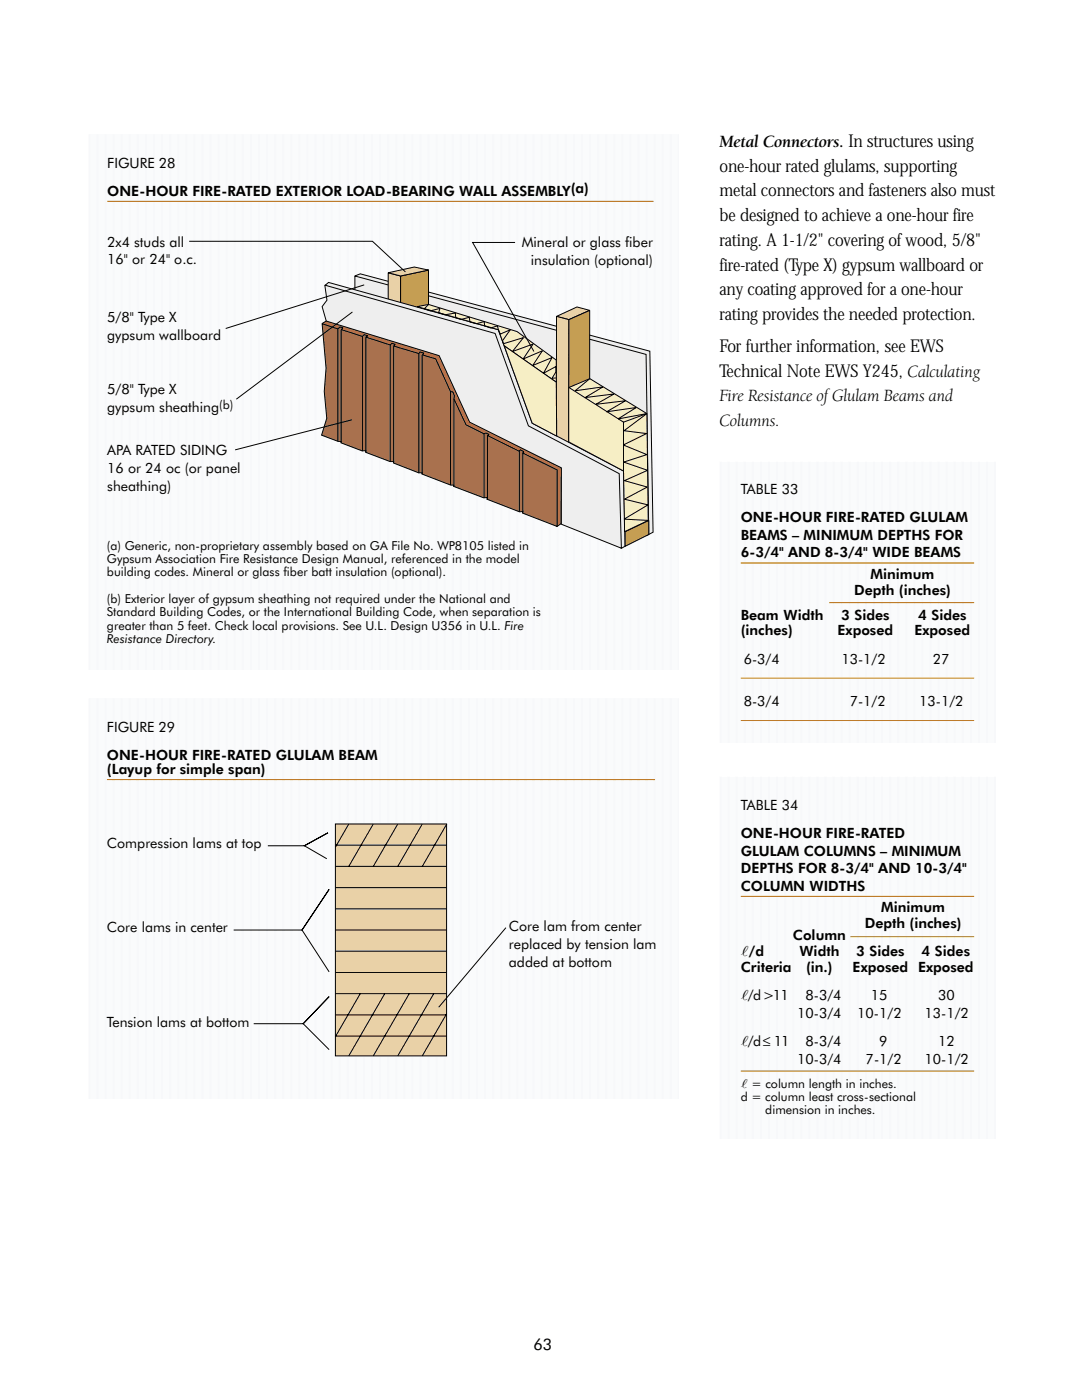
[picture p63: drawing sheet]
<svg xmlns="http://www.w3.org/2000/svg" width="216mm" height="279mm" viewBox="0 0 216 279" stroke-linecap="round" stroke-linejoin="round" font-family="sans-serif">
<defs><g id="words">
<g font-size="3.5">
<text x="143.6" y="29.3">Metal Connectors. In structures using</text>
<text x="143.6" y="34.2">one-hour rated glulams, supporting</text>
<text x="143.6" y="39.2">metal connectors and fasteners also must</text>
<text x="143.6" y="44.1">be designed to achieve a one-hour fire</text>
<text x="143.6" y="49.1">rating. A 1-1/2&quot; covering of wood, 5/8&quot;</text>
<text x="143.6" y="54">fire-rated (Type X) gypsum wallboard or</text>
<text x="143.6" y="58.9">any coating approved for a one-hour</text>
<text x="143.6" y="63.9">rating provides the needed protection.</text>
<text x="143.6" y="70.2">For further information, see EWS</text>
<text x="143.6" y="75.2">Technical Note EWS Y245, Calculating</text>
<text x="143.6" y="80.1">Fire Resistance of Glulam Beams and</text>
<text x="143.6" y="85">Columns.</text>
</g>
<text font-size="3.2" x="106.4" y="269.5">63</text>
<g font-size="3">
<text x="147.8" y="190.8">l</text>
<text x="147.8" y="199.6">l</text>
<text x="147.8" y="208.8">l</text>
</g>
<g font-size="2.8">
<text x="21.4" y="33.5">FIGURE 28</text>
<text x="21.4" y="39.1">ONE-HOUR FIRE-RATED EXTERIOR LOAD-BEARING WALL ASSEMBLY(a)</text>
<text x="21.4" y="49.2">2x4 studs all</text>
<text x="21.4" y="52.7">16&quot; or 24&quot; o.c.</text>
<text x="104.1" y="49.3">Mineral or glass fiber</text>
<text x="105.9" y="52.9">insulation (optional)</text>
<text x="21.4" y="64.3">5/8&quot; Type X</text>
<text x="21.4" y="67.8">gypsum wallboard</text>
<text x="21.4" y="78.7">5/8&quot; Type X</text>
<text x="21.4" y="82.3">gypsum sheathing</text>
<text x="21.4" y="90.8">APA RATED SIDING</text>
<text x="21.4" y="94.4">16 or 24 oc (or panel</text>
<text x="21.4" y="97.9">sheathing)</text>
<text x="147.8" y="98.6">TABLE 33</text>
<text x="147.8" y="104.2">ONE-HOUR FIRE-RATED GLULAM</text>
<text x="147.8" y="107.7">BEAMS – MINIMUM DEPTHS FOR</text>
<text x="147.8" y="111.3">6-3/4&quot; AND 8-3/4&quot; WIDE BEAMS</text>
<text x="170.4" y="118.7">Depth (inches)</text>
<text x="173.7" y="115.5">Minimum</text>
<text x="147.8" y="123.6">Beam Width</text>
<text x="167.8" y="123.6">3 Sides</text>
<text x="183.2" y="123.6">4 Sides</text>
<text x="147.8" y="126.8">(inches)</text>
<text x="167.1" y="126.8">Exposed</text>
<text x="182.5" y="126.8">Exposed</text>
<text x="148.4" y="132.5">6-3/4</text>
<text x="167.9" y="132.5">13-1/2</text>
<text x="186.1" y="132.5">27</text>
<text x="148.4" y="140.9">8-3/4</text>
<text x="169.6" y="140.9">7-1/2</text>
<text x="183.4" y="140.9">13-1/2</text>
<text x="21.3" y="146.1">FIGURE 29</text>
<text x="21.3" y="151.7">ONE-HOUR FIRE-RATED GLULAM BEAM</text>
<text x="21.3" y="154.5">(Layup for simple span)</text>
<text x="147.8" y="161.6">TABLE 34</text>
<text x="147.8" y="167.2">ONE-HOUR FIRE-RATED</text>
<text x="21.3" y="169.3">Compression lams at top</text>
<text x="147.8" y="170.7">GLULAM COLUMNS – MINIMUM</text>
<text x="147.8" y="174.3">DEPTHS FOR 8-3/4&quot; AND 10-3/4&quot;</text>
<text x="147.8" y="177.8">COLUMN WIDTHS</text>
<text x="21.3" y="186">Core lams in center</text>
<text x="101.5" y="185.8">Core lam from center</text>
<text x="172.5" y="185.2">Depth (inches)</text>
<text x="175.8" y="182">Minimum</text>
<text x="101.5" y="189.4">replaced by tension lam</text>
<text x="149.4" y="190.8">/d</text>
<text x="158.2" y="187.6">Column</text>
<text x="159.5" y="190.8">Width</text>
<text x="170.8" y="190.8">3 Sides</text>
<text x="183.9" y="190.8">4 Sides</text>
<text x="101.5" y="192.9">added at bottom</text>
<text x="147.8" y="194">Criteria</text>
<text x="160.9" y="194">(in.)</text>
<text x="170.1" y="194">Exposed Exposed</text>
<text x="149.3" y="199.6">/d&gt;11</text>
<text x="159.1" y="203.1">10-3/4</text>
<text x="160.7" y="199.6">8-3/4</text>
<text x="171.1" y="203.1">10-1/2</text>
<text x="173.8" y="199.6">15</text>
<text x="184.5" y="203.1">13-1/2</text>
<text x="187.2" y="199.6">30</text>
<text x="21.3" y="205">Tension lams at bottom</text>
<text x="149.3" y="208.8">/d</text>
<text x="152.2" y="208.8">≤</text>
<text x="154.4" y="208.8">11</text>
<text x="160.7" y="208.8">8-3/4</text>
<text x="175.4" y="208.8">9</text>
<text x="187.2" y="208.8">12</text>
<text x="159.1" y="212.3">10-3/4</text>
<text x="172.7" y="212.3">7-1/2</text>
<text x="184.5" y="212.3">10-1/2</text>
</g>
<text font-size="2.6" x="147.8" y="217.1">l</text>
<g font-size="2.5">
<text x="43.7" y="81.6">(b)</text>
<text x="21.3" y="109.8">(a) Generic, non-proprietary assembly based on GA File No. WP8105 listed in</text>
<text x="21.3" y="112.4">Gypsum Association Fire Resistance Design Manual, referenced in the model</text>
<text x="21.3" y="115">building codes. Mineral or glass fiber batt insulation (optional).</text>
<text x="21.3" y="120.3">(b) Exterior layer of gypsum sheathing not required under the National and</text>
<text x="21.3" y="123">Standard Building Codes, or the International Building Code, when separation is</text>
<text x="21.3" y="125.6">greater than 5 feet. Check local provisions. See U.L. Design U356 in U.L.</text>
<text x="100.7" y="125.6">Fire</text>
<text x="21.3" y="128.3">Resistance Directory.</text>
<text x="147.8" y="219.7">d = column least cross-sectional</text>
<text x="149.9" y="217.1">= column length in inches.</text>
<text x="152.7" y="222.4">dimension in inches.</text>
</g>
</g></defs>
<path d="M143.8 155h54.9v72.3h-54.9z" fill="#fafbfc"/>
<g fill="none" stroke="#f7f8fa" stroke-width=".35">
<path d="M143.8 155v72.3M145.4 155v72.3M147 155v72.3M148.6 155v72.3M150.2 155v72.3M151.8 155v72.3M153.4 155v72.3M155.1 155v72.3M156.7 155v72.3M158.3 155v72.3M159.9 155v72.3M161.5 155v72.3"/>
<path d="M163.1 155v72.3M164.7 155v72.3M166.3 155v72.3M168 155v72.3M169.6 155v72.3M171.2 155v72.3M172.8 155v72.3M174.4 155v72.3M176 155v72.3M177.6 155v72.3M179.2 155v72.3M180.8 155v72.3"/>
<path d="M182.5 155v72.3M184.1 155v72.3M185.7 155v72.3M187.3 155v72.3M188.9 155v72.3M190.5 155v72.3M192.1 155v72.3M193.7 155v72.3M195.3 155v72.3M197 155v72.3M198.6 155v72.3"/>
</g>
<path d="M143.8 92.2h54.9v56h-54.9z" fill="#fafbfc"/>
<g fill="none" stroke="#f7f8fa" stroke-width=".35">
<path d="M143.8 92.2v56M145.4 92.2v56M147 92.2v56M148.6 92.2v56M150.2 92.2v56M151.8 92.2v56M153.4 92.2v56M155.1 92.2v56M156.7 92.2v56M158.3 92.2v56M159.9 92.2v56M161.5 92.2v56"/>
<path d="M163.1 92.2v56M164.7 92.2v56M166.3 92.2v56M168 92.2v56M169.6 92.2v56M171.2 92.2v56M172.8 92.2v56M174.4 92.2v56M176 92.2v56M177.6 92.2v56M179.2 92.2v56M180.8 92.2v56"/>
<path d="M182.5 92.2v56M184.1 92.2v56M185.7 92.2v56M187.3 92.2v56M188.9 92.2v56M190.5 92.2v56M192.1 92.2v56M193.7 92.2v56M195.3 92.2v56M197 92.2v56M198.6 92.2v56"/>
</g>
<path d="M17.8 26.8h117.7v106.8h-117.7z" fill="#fafbfc"/>
<g fill="none" stroke="#f7f8fa" stroke-width=".35">
<path d="M17.8 26.8v106.8M19.5 26.8v106.8M21.1 26.8v106.8M22.7 26.8v106.8M24.3 26.8v106.8M25.9 26.8v106.8M27.5 26.8v106.8M29.1 26.8v106.8M30.7 26.8v106.8M32.3 26.8v106.8M34 26.8v106.8M35.6 26.8v106.8"/>
<path d="M37.2 26.8v106.8M38.8 26.8v106.8M40.4 26.8v106.8M42 26.8v106.8M43.6 26.8v106.8M45.2 26.8v106.8M46.8 26.8v106.8M48.5 26.8v106.8M50.1 26.8v106.8M51.7 26.8v106.8M53.3 26.8v106.8M54.9 26.8v106.8"/>
<path d="M56.5 26.8v106.8M58.1 26.8v106.8M59.7 26.8v106.8M61.3 26.8v106.8M63 26.8v106.8M64.6 26.8v106.8M66.2 26.8v106.8M67.8 26.8v106.8M69.4 26.8v106.8M71 26.8v106.8M72.6 26.8v106.8M74.2 26.8v106.8"/>
<path d="M75.8 26.8v106.8M77.5 26.8v106.8M79.1 26.8v106.8M80.7 26.8v106.8M82.3 26.8v106.8M83.9 26.8v106.8M85.5 26.8v106.8M87.1 26.8v106.8M88.7 26.8v106.8M90.3 26.8v106.8M92 26.8v106.8M93.6 26.8v106.8"/>
<path d="M95.2 26.8v106.8M96.8 26.8v106.8M98.4 26.8v106.8M100 26.8v106.8M101.6 26.8v106.8M103.2 26.8v106.8M104.8 26.8v106.8M106.5 26.8v106.8M108.1 26.8v106.8M109.7 26.8v106.8M111.3 26.8v106.8M112.9 26.8v106.8"/>
<path d="M114.5 26.8v106.8M116.1 26.8v106.8M117.7 26.8v106.8M119.3 26.8v106.8M121 26.8v106.8M122.6 26.8v106.8M124.2 26.8v106.8M125.8 26.8v106.8M127.4 26.8v106.8M129 26.8v106.8M130.6 26.8v106.8M132.2 26.8v106.8"/>
<path d="M133.9 26.8v106.8M135.5 26.8v106.8"/>
</g>
<path d="M17.8 139.4h117.7v79.9h-117.7z" fill="#fafbfc"/>
<g fill="none" stroke="#f7f8fa" stroke-width=".35">
<path d="M17.8 139.4v79.9M19.5 139.4v79.9M21.1 139.4v79.9M22.7 139.4v79.9M24.3 139.4v79.9M25.9 139.4v79.9M27.5 139.4v79.9M29.1 139.4v79.9M30.7 139.4v79.9M32.3 139.4v79.9M34 139.4v79.9M35.6 139.4v79.9"/>
<path d="M37.2 139.4v79.9M38.8 139.4v79.9M40.4 139.4v79.9M42 139.4v79.9M43.6 139.4v79.9M45.2 139.4v79.9M46.8 139.4v79.9M48.5 139.4v79.9M50.1 139.4v79.9M51.7 139.4v79.9M53.3 139.4v79.9M54.9 139.4v79.9"/>
<path d="M56.5 139.4v79.9M58.1 139.4v79.9M59.7 139.4v79.9M61.3 139.4v79.9M63 139.4v79.9M64.6 139.4v79.9M66.2 139.4v79.9M67.8 139.4v79.9M69.4 139.4v79.9M71 139.4v79.9M72.6 139.4v79.9M74.2 139.4v79.9"/>
<path d="M75.8 139.4v79.9M77.5 139.4v79.9M79.1 139.4v79.9M80.7 139.4v79.9M82.3 139.4v79.9M83.9 139.4v79.9M85.5 139.4v79.9M87.1 139.4v79.9M88.7 139.4v79.9M90.3 139.4v79.9M92 139.4v79.9M93.6 139.4v79.9"/>
<path d="M95.2 139.4v79.9M96.8 139.4v79.9M98.4 139.4v79.9M100 139.4v79.9M101.6 139.4v79.9M103.2 139.4v79.9M104.8 139.4v79.9M106.5 139.4v79.9M108.1 139.4v79.9M109.7 139.4v79.9M111.3 139.4v79.9M112.9 139.4v79.9"/>
<path d="M114.5 139.4v79.9M116.1 139.4v79.9M117.7 139.4v79.9M119.3 139.4v79.9M121 139.4v79.9M122.6 139.4v79.9M124.2 139.4v79.9M125.8 139.4v79.9M127.4 139.4v79.9M129 139.4v79.9M130.6 139.4v79.9M132.2 139.4v79.9"/>
<path d="M133.9 139.4v79.9M135.5 139.4v79.9"/>
</g>
<path d="M147.8 112.4h46.6M147.8 135.3h46.6M165.5 120.3h28.9M147.8 143.8h46.6M147.8 178.9h46.6M169.7 186.9h24.7M147.8 213.8h46.6" fill="none" stroke="#b87300" stroke-width=".2"/>
<g fill="#eee" stroke="#000" stroke-width=".2">
<path d="M70.8 55.1l1.1-.4 57.8 15.4 .6 36.1-1.3 .7z"/>
<path d="M70.8 55.1l58.1 15.6 .6 35.9-58.7-23z"/>
</g>
<path d="M79.9 55.1l5.6-1.2v9.1l-5.6-1.5z" fill="#c59e53" stroke="#000" stroke-width=".2"/>
<g fill="#e9d1a7" stroke="#000" stroke-width=".2">
<path d="M111 63.1l4.1-1.8 2.6 .6-4.2 1.9z"/>
<path d="M111 63.1l2.5 .7v26.8l-2.5-.8z"/>
</g>
<path d="M113.5 63.8l4.2-1.9v29.6l-4.2-1z" fill="#c59e53" stroke="#000" stroke-width=".2"/>
<path d="M77.5 54.4l2.4 .7v6l-2.4-.8z" fill="#e9d1a7" stroke="#000" stroke-width=".2"/>
<g fill="#eee" stroke="#000" stroke-width=".2">
<path d="M64.9 56.9l.7-.5 33.8 9.4 6.8 18.7 18.2 9.5 .3 15-.7 .4-27.2-32z"/>
<path d="M64.8 56.9l34 9.7 6.6 18.4 18.2 9.5 .4 14.9-12-4.8v-11.1l-46.2-22.1-.7-7.2-.8-3 .9-1.3z"/>
</g>
<path d="M64.3 64.6l.8-.5 22.5 6.9 6.1 13.3 18.3 9.1v11.1l-.9 .6z" fill="#c1784d" stroke="#000" stroke-width=".2"/>
<path d="M64.3 64.6l3.1 1 .4-.4 .6 .2-.3 .4 4.2 1.3 .4-.3 .7 .2-.4 .3 4.9 1.5 .3-.3 .7 .2-.4 .4 5.1 1.4 .2-.3 .8 .3-.3 .3 2.6 .8 3 6.6h.5l.3 .8-.1 .6 2.4 5.2 3.6 1.8 .4-.2 .6 .3-.3 .2 6.2 3.1 .3-.2 .8 .4-.3 .2 6.9 3.4v11.3l-6.9-2.7v-.3l-.6 .1-6.5-2.6 .1-.3h-.8l-6-2.2 .1-.3h-.7l-5.7-2.2v-.2h-.7l-5-2v-.3h-.7l-4.8-1.8v-.4l-.8 .1-4.2-1.6v-.3h-.5l-3.3-1.3 1-3.3-.5-5.4 .4-4.6z" fill="#a9714e" stroke="#000" stroke-width=".2"/>
<g fill="none" stroke="#000" stroke-width=".2">
<path d="M67.4 65.6v22.5M68.1 65.8v22.6M72.3 67.1v23M73 67.3v22.9M77.9 68.8v23.4M78.5 69.1v23.3M83.6 70.6v23.8M84.2 70.8v23.8M89.9 78.2v18.6M90.6 79.6v17.4M96.6 86.6v12.8M97.3 86.8v12.8"/>
<path d="M103.6 90v12.2M104.3 90.4v11.9"/>
</g>
<g fill="#e9d1a7" stroke="#000" stroke-width=".2">
<path d="M77.5 54.4l5.2-1.1 2.8 .6-5.6 1.2z"/>
<path d="M124.6 102.1l4.7 1.8-4.7 2.2z"/>
</g>
<path d="M124.7 106.1l4.8-2.2v2.8l-4.8 2.3z" fill="#c59e53" stroke="#000" stroke-width=".2"/>
<g fill="#f6eec5" stroke="#000" stroke-width=".2">
<path d="M83.2 61.2l2.3-.4 17.7 5.4 7.8 5.7v4.4l-10.4-7.3-1.2-3.2z"/>
<path d="M113.5 77.3l4.2-1.7 11.4 6.9 .2 21.4-4.7 2.2-.2-12.1-10.9-5.8z"/>
</g>
<path d="M113.6 77.3l10.8 7v9.7M129.1 82.5l-4.7 1.8" fill="none" stroke="#000" stroke-width=".2"/>
<path d="M100.6 69l10.4 7.3 .1 10.7-4.9-2.5z" fill="#f6eec5" stroke="#000" stroke-width=".2"/>
<path d="M37.7 48.2h36.6l6.6 6.1M72.7 56.9l-27.7 8.7M102.8 48.4h-8.5l12.2 21.7M70.3 62.3l-23.1 17.4M85.5 60.8l-.8 .8 1.2 .4 1.9-.5-.3 .9 1.3 .4 2.1-.3v.9l1.1 .4 1.6-.5 .2 1 1.3 .3 1.5-.4 .1 .8 1.2 .5 1.4-.5 .5 1.7 2-.9-1.5 2.2 .2 .6 4-1.2-2.3 2.8 4.2-1.5-2 3 3.8-1.7-1.9 2.9 3.8-1.5-1.7 3.1 2.5-1.4v1.1l-.8 1.3 .8-.1M117.7 75.6l-2.9 2.4 5.5-.8-3.5 2.1 5.7-.7-3.6 2.1 5.9-.7-3.8 2.2 5.9-.9-3.6 2.3 5.8-1.1-4.6 3.5 4.5 .5-4.6 2.3 4.7 1.9-4.6 1.5 4.7 1.7-4.6 2 4.5 1.3-4.5 2.4 4.7 1.2-4.8 2.8 4.8 .3M70.2 83.8l-23.3 6" fill="none" stroke="#000" stroke-width=".2"/>
<path d="M21.4 40.2h109" fill="none" stroke="#b87300" stroke-width=".2"/>
<path d="M66.9 164.4h22.2v46.3h-22.2z" fill="#e9d1a7" stroke="#000" stroke-width=".2"/>
<g fill="none" stroke="#000" stroke-width=".2">
<path d="M53.4 168.8h7.3l4.7-2.6-4.7 2.6 4.5 2.6M66.9 168.7h22.2M66.9 172.9h22.2M66.9 177.1h22.2M69.6 164.4l-2.7 4.7M74.5 164.4l-4.9 8.5M79.4 164.5l-4.9 8.4M84.3 164.4l-4.9 8.5M89.2 164.4l-4.9 8.5M46.6 185.6h13.7l5.4-8.1-5.4 8.1 5.4 8.4M66.9 181.4h22.2M66.9 185.6h22.2"/>
<path d="M66.9 189.8h22.2M66.9 194.1h22.2M66.9 198.3h22.2M71.9 198.3l-5 8.6M76.8 198.3l-7.2 12.4M81.7 198.3l-7.2 12.4M86.5 198.3l-7.1 12.4M101 185.1l-13.5 15.9M50.6 204.3h9.9l5.2-5.4-5.2 5.4 5.2 5.2M66.9 202.5h22.2M66.9 206.8h22.2M89.1 202.3l-4.8 8.4"/>
</g>
<path d="M21.3 155.6h109.4" fill="none" stroke="#b87300" stroke-width=".2"/>
<use href="#words"/>
</svg>
